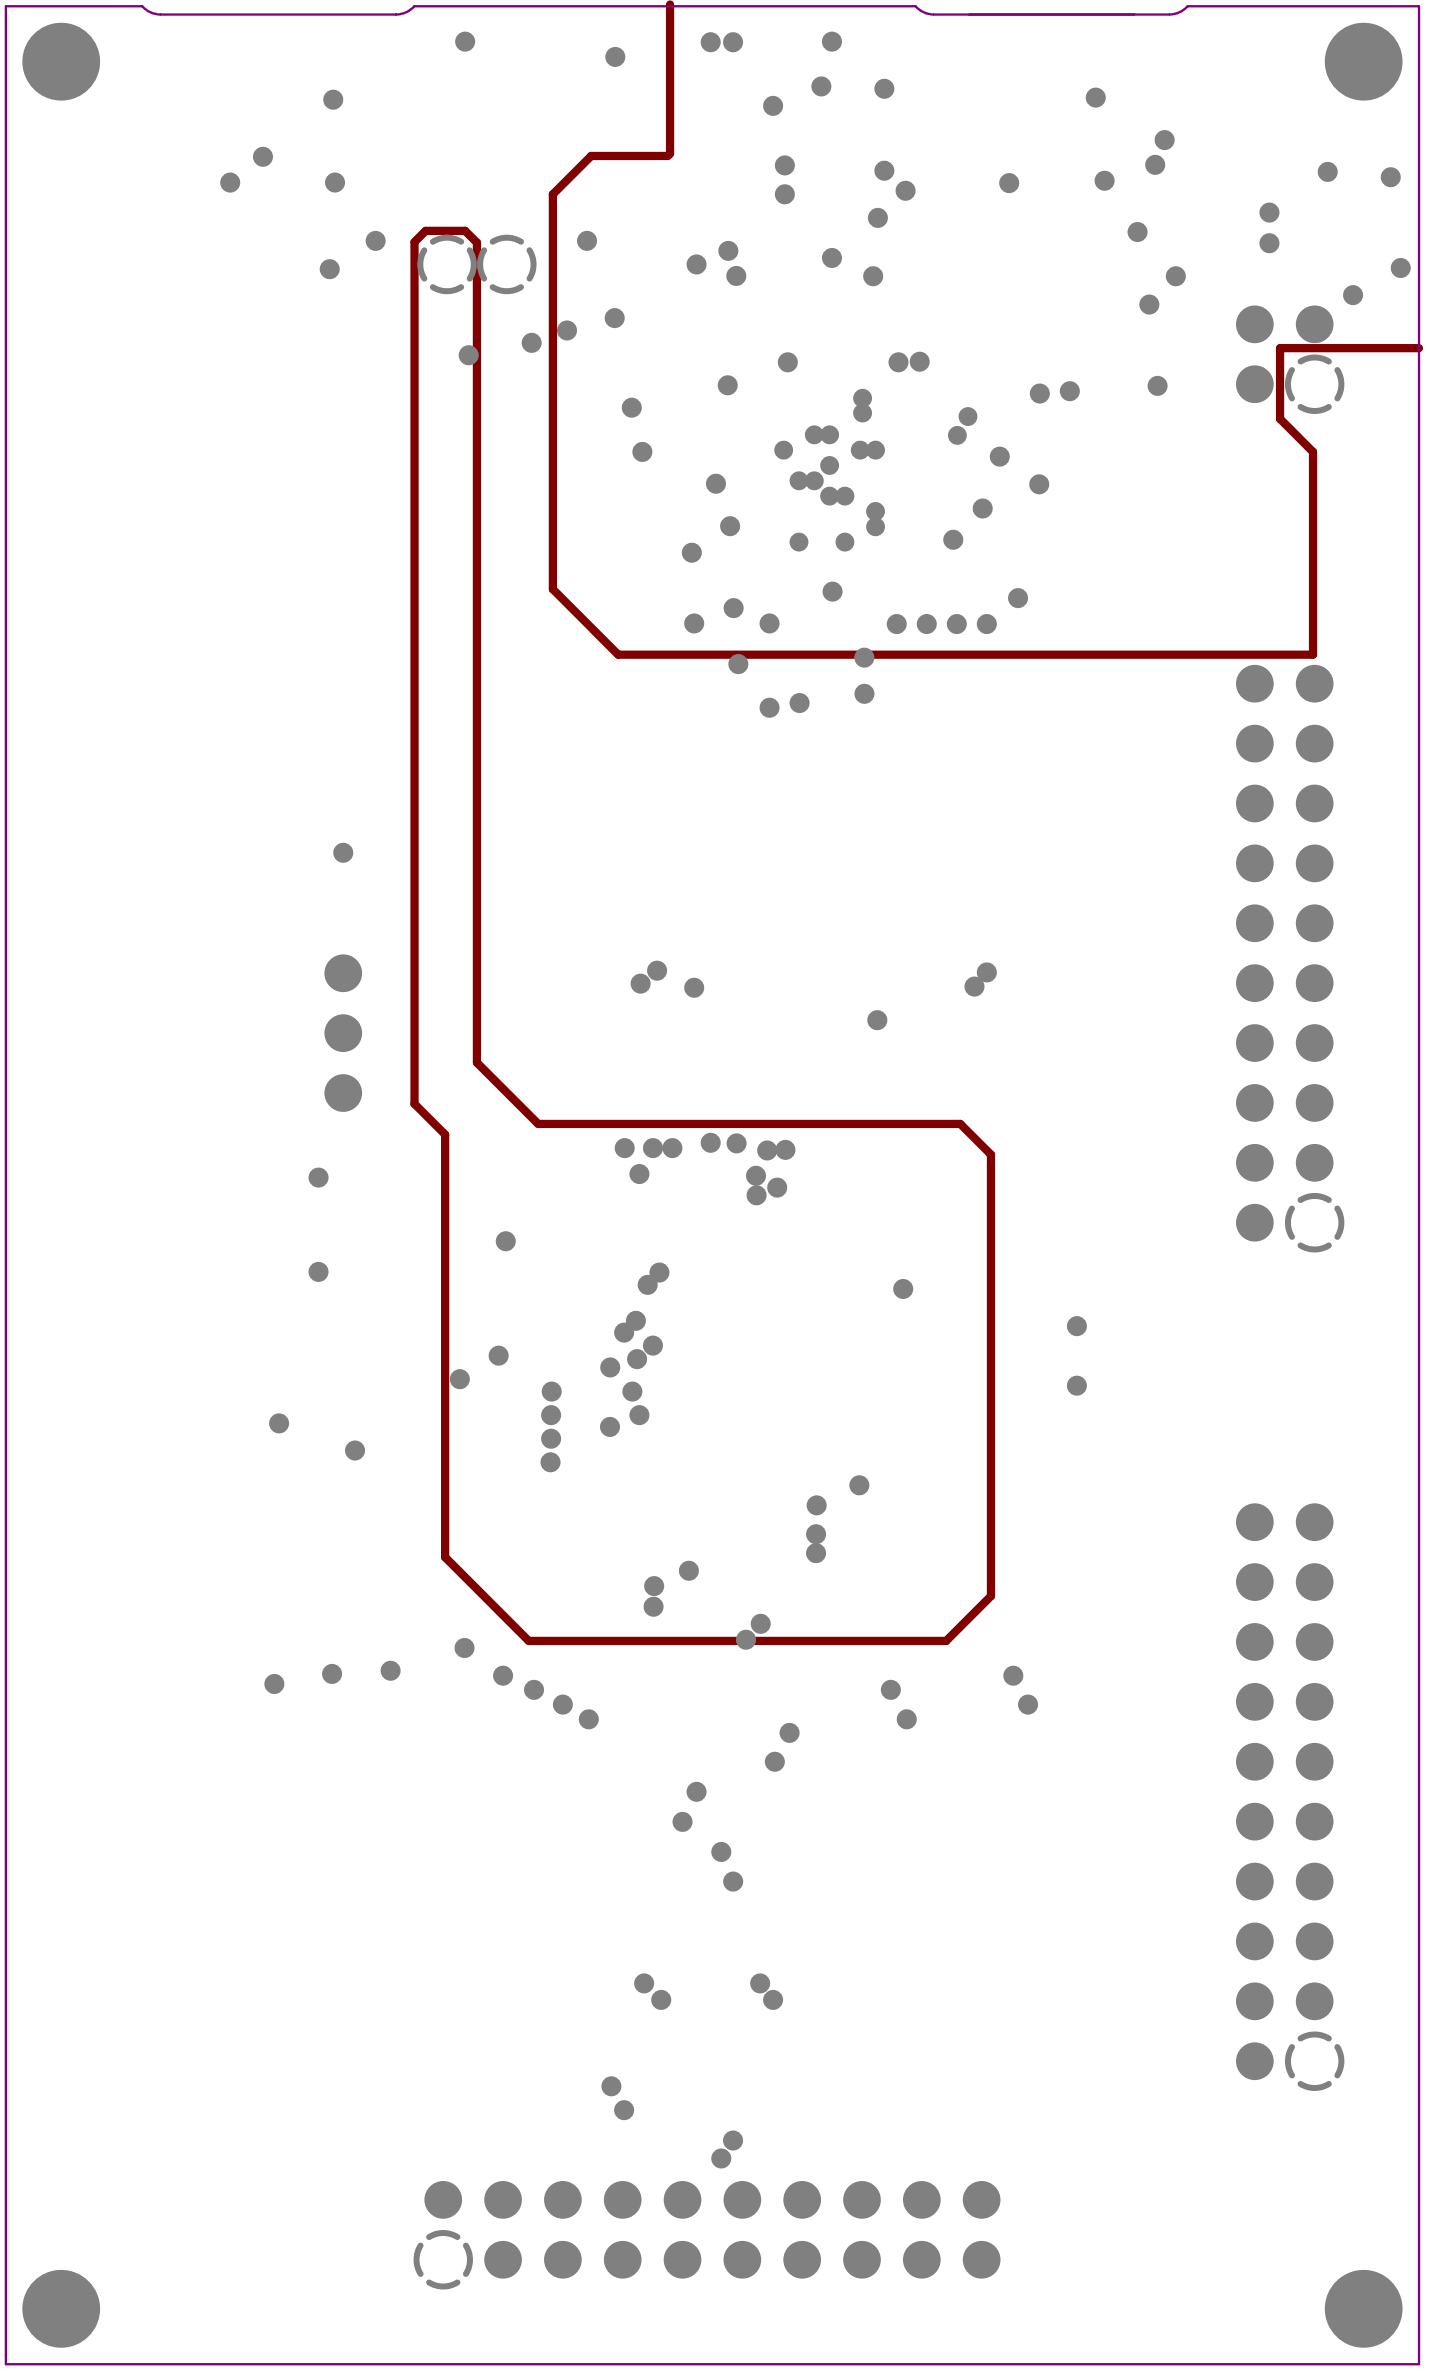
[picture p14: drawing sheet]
<svg xmlns="http://www.w3.org/2000/svg" width="101mm" height="168mm" viewBox="0 0 101 168" stroke-linecap="round" stroke-linejoin="round" font-family="sans-serif">
<path d="M30 16.3h2.8l.8 .8v57.9l4.4 4.3h29.8l2.1 2.2v31.1l-3.1 3.2h-29.5l-5.9-5.9v-29.9l-2.2-2.1v-60.8zM47.3 .3v10.5l-.2 .2h-5.4l-2.7 2.7v27.9l4.6 4.6h49v-14.3l-2.3-2.3v-5h9.8" fill="none" stroke="#800000" stroke-width=".58"/>
<g fill="#808080">
<circle cx="43.1" cy="147.2" r=".71"/>
<circle cx="23.4" cy="118.1" r=".71"/>
<circle cx="25.1" cy="102.3" r=".71"/>
<circle cx="19.4" cy="118.8" r=".71"/>
<circle cx="19.7" cy="100.4" r=".71"/>
<circle cx="50.9" cy="152.3" r=".71"/>
<circle cx="50.9" cy="130.7" r=".71"/>
<circle cx="32.8" cy="116.3" r=".71"/>
<circle cx="27.6" cy="117.9" r=".71"/>
<circle cx="33.1" cy="25.1" r=".71"/>
<circle cx="63.7" cy="90.9" r=".71"/>
<circle cx="23.6" cy="12.9" r=".71"/>
<circle cx="58.7" cy="18.2" r=".71"/>
<circle cx="54.8" cy="83.8" r=".71"/>
<circle cx="57.6" cy="109.6" r=".71"/>
<circle cx="45.1" cy="99.8" r=".71"/>
<circle cx="43.1" cy="96.5" r=".71"/>
<circle cx="44.9" cy="95.9" r=".71"/>
<circle cx="46.1" cy="94.9" r=".71"/>
<circle cx="44.9" cy="93.2" r=".71"/>
<circle cx="44" cy="94" r=".71"/>
<circle cx="44.6" cy="98.2" r=".71"/>
<circle cx="38.9" cy="98.2" r=".71"/>
<circle cx="61.8" cy="36.1" r=".67"/>
<circle cx="61.8" cy="37.2" r=".67"/>
<circle cx="69.3" cy="35.9" r=".71"/>
<circle cx="60.7" cy="31.8" r=".67"/>
<circle cx="61.8" cy="31.8" r=".67"/>
<circle cx="51.5" cy="37.1" r=".71"/>
<circle cx="37.5" cy="24.2" r=".71"/>
<circle cx="61.6" cy="19.5" r=".71"/>
<circle cx="40" cy="23.3" r=".71"/>
<circle cx="76" cy="93.6" r=".71"/>
<circle cx="76" cy="97.8" r=".71"/>
<circle cx="49" cy="69.7" r=".71"/>
<circle cx="46.4" cy="68.5" r=".71"/>
<circle cx="45.2" cy="69.4" r=".71"/>
<circle cx="55.4" cy="81.1" r=".71"/>
<circle cx="54.1" cy="81.2" r=".71"/>
<circle cx="24.2" cy="60.2" r=".71"/>
<circle cx="35.2" cy="95.7" r=".71"/>
<circle cx="61.9" cy="72" r=".71"/>
<circle cx="52.1" cy="46.9" r=".71"/>
<circle cx="56.4" cy="38.2" r=".67"/>
<circle cx="57.5" cy="33.9" r=".67"/>
<circle cx="57.5" cy="30.7" r=".67"/>
<circle cx="58.5" cy="30.7" r=".67"/>
<circle cx="46.5" cy="89.8" r=".71"/>
<circle cx="53.3" cy="83" r=".71"/>
<circle cx="45.7" cy="90.7" r=".71"/>
<circle cx="53.4" cy="84.3" r=".71"/>
<circle cx="52" cy="80.7" r=".71"/>
<circle cx="50.1" cy="80.6" r=".71"/>
<circle cx="45.1" cy="82.8" r=".71"/>
<circle cx="44.1" cy="81" r=".71"/>
<circle cx="46.1" cy="81" r=".71"/>
<circle cx="47.4" cy="81" r=".71"/>
<circle cx="53.6" cy="139.9" r=".71"/>
<circle cx="45.4" cy="139.9" r=".71"/>
<circle cx="46.7" cy="141.1" r=".71"/>
<circle cx="51.7" cy="132.8" r=".71"/>
<circle cx="63.9" cy="13.5" r=".71"/>
<circle cx="62.4" cy="6.3" r=".71"/>
<circle cx="62.4" cy="12" r=".71"/>
<circle cx="23.5" cy="7" r=".71"/>
<circle cx="16.2" cy="12.9" r=".71"/>
<circle cx="43" cy="100.7" r=".71"/>
<circle cx="48.2" cy="128.5" r=".71"/>
<circle cx="41.5" cy="121.3" r=".71"/>
<circle cx="39.7" cy="120.3" r=".71"/>
<circle cx="35.5" cy="118.2" r=".71"/>
<circle cx="61" cy="46.4" r=".71"/>
<circle cx="59.6" cy="38.2" r=".67"/>
<circle cx="38.9" cy="99.8" r=".71"/>
<circle cx="38.8" cy="103.2" r=".71"/>
<circle cx="98.8" cy="18.9" r=".71"/>
<circle cx="41.4" cy="17" r=".71"/>
<circle cx="51.3" cy="27.2" r=".71"/>
<circle cx="67.5" cy="30.7" r=".67"/>
<circle cx="59.6" cy="35" r=".67"/>
<circle cx="56.4" cy="33.9" r=".67"/>
<circle cx="58.5" cy="32.8" r=".67"/>
<circle cx="69.6" cy="44" r=".71"/>
<circle cx="49" cy="44" r=".71"/>
<circle cx="54.3" cy="44" r=".71"/>
<circle cx="67.5" cy="44" r=".71"/>
<circle cx="65.4" cy="44" r=".71"/>
<circle cx="63.3" cy="44" r=".71"/>
<circle cx="45.3" cy="31.9" r=".71"/>
<circle cx="60.9" cy="28.1" r=".67"/>
<circle cx="60.9" cy="29.1" r=".67"/>
<circle cx="55.6" cy="25.6" r=".71"/>
<circle cx="58.7" cy="41.7" r=".71"/>
<circle cx="48.8" cy="39" r=".71"/>
<circle cx="63.4" cy="25.6" r=".71"/>
<circle cx="80.3" cy="16.4" r=".71"/>
<circle cx="73.3" cy="34.2" r=".71"/>
<circle cx="98.1" cy="12.5" r=".71"/>
<circle cx="89.6" cy="15" r=".71"/>
<circle cx="89.6" cy="17.2" r=".71"/>
<circle cx="95.5" cy="20.8" r=".71"/>
<circle cx="55.4" cy="13.7" r=".71"/>
<circle cx="55.4" cy="11.7" r=".71"/>
<circle cx="54.5" cy="7.5" r=".71"/>
<circle cx="58" cy="6.1" r=".71"/>
<circle cx="83" cy="19.5" r=".71"/>
<circle cx="50.1" cy="3" r=".71"/>
<circle cx="58.7" cy="2.9" r=".71"/>
<circle cx="43.4" cy="4" r=".71"/>
<circle cx="82.2" cy="9.9" r=".71"/>
<circle cx="71.2" cy="12.9" r=".71"/>
<circle cx="81.5" cy="11.6" r=".71"/>
<circle cx="32.8" cy="2.9" r=".71"/>
<circle cx="81.7" cy="27.2" r=".71"/>
<circle cx="81.1" cy="21.5" r=".71"/>
<circle cx="58.5" cy="35" r=".67"/>
<circle cx="55.3" cy="31.8" r=".67"/>
<circle cx="93.7" cy="12.1" r=".71"/>
<circle cx="70.5" cy="32.2" r=".71"/>
<circle cx="77.3" cy="6.9" r=".71"/>
<circle cx="35.7" cy="87.6" r=".71"/>
<circle cx="50.5" cy="34.1" r=".71"/>
<circle cx="77.9" cy="12.8" r=".71"/>
<circle cx="32.4" cy="97.3" r=".71"/>
<circle cx="51.7" cy="3" r=".71"/>
<circle cx="71.8" cy="42.2" r=".71"/>
<circle cx="68.3" cy="29.4" r=".67"/>
<circle cx="38.9" cy="101.5" r=".71"/>
<circle cx="54.7" cy="124.3" r=".71"/>
<circle cx="71.5" cy="118.2" r=".71"/>
<circle cx="72.5" cy="120.3" r=".71"/>
<circle cx="64" cy="121.3" r=".71"/>
<circle cx="55.7" cy="122.3" r=".71"/>
<circle cx="37.7" cy="119.2" r=".71"/>
<circle cx="62.9" cy="119.2" r=".71"/>
<circle cx="22.5" cy="83.1" r=".71"/>
<circle cx="22.5" cy="89.7" r=".71"/>
<circle cx="49.1" cy="126.4" r=".71"/>
<circle cx="51.8" cy="42.9" r=".71"/>
<circle cx="57.6" cy="106.2" r=".71"/>
<circle cx="69.6" cy="68.6" r=".71"/>
<circle cx="68.8" cy="69.6" r=".71"/>
<circle cx="54.5" cy="141.1" r=".71"/>
<circle cx="51.7" cy="151" r=".71"/>
<circle cx="44" cy="148.9" r=".71"/>
<circle cx="44.6" cy="28.8" r=".71"/>
<circle cx="57.6" cy="108.2" r=".71"/>
<circle cx="54.3" cy="49.9" r=".71"/>
<circle cx="56.4" cy="49.6" r=".71"/>
<circle cx="67.3" cy="38.1" r=".71"/>
<circle cx="18.6" cy="11.1" r=".71"/>
<circle cx="73.4" cy="27.8" r=".71"/>
<circle cx="64.9" cy="25.5" r=".71"/>
<circle cx="75.5" cy="27.6" r=".71"/>
<circle cx="61.9" cy="15.4" r=".71"/>
<circle cx="43.4" cy="22.4" r=".71"/>
<circle cx="51.9" cy="19.5" r=".71"/>
<circle cx="51.4" cy="17.7" r=".71"/>
<circle cx="49.1" cy="18.7" r=".71"/>
<circle cx="23.3" cy="19" r=".71"/>
<circle cx="26.5" cy="17" r=".71"/>
<circle cx="48.6" cy="110.8" r=".71"/>
<circle cx="46.2" cy="111.9" r=".71"/>
<circle cx="46.1" cy="113.4" r=".71"/>
<circle cx="53.7" cy="114.6" r=".71"/>
<circle cx="52.6" cy="115.7" r=".71"/>
<circle cx="60.6" cy="104.8" r=".71"/>
<circle cx="61" cy="49" r=".71"/>
<circle cx="24.2" cy="68.7" r="1.33"/>
<circle cx="88.5" cy="132.8" r="1.33"/>
<circle cx="88.5" cy="115.9" r="1.33"/>
<circle cx="88.5" cy="82" r="1.33"/>
<circle cx="88.5" cy="65.1" r="1.33"/>
<circle cx="88.5" cy="48.2" r="1.33"/>
<circle cx="4.3" cy="162.9" r="2.74"/>
<circle cx="4.3" cy="4.4" r="2.74"/>
<circle cx="24.2" cy="77.1" r="1.33"/>
<circle cx="24.2" cy="72.9" r="1.33"/>
<circle cx="35.5" cy="155.2" r="1.33"/>
<circle cx="31.3" cy="155.2" r="1.33"/>
</g>
<path d="M29.9 17.7a1.89 1.89 0 0 0 0 2M30.5 17.1a1.88 1.88 0 0 1 2 0M33.1 17.7a1.89 1.89 0 0 1 0 2M34.2 17.7a1.89 1.89 0 0 0 0 2M34.8 17.1a1.88 1.88 0 0 1 2 0M37.4 17.7a1.89 1.89 0 0 1 0 2M30.5 20.3a1.88 1.88 0 0 0 2 0M34.8 20.3a1.88 1.88 0 0 0 2 0" fill="none" stroke="#808080" stroke-width=".42"/>
<g fill="#808080">
<circle cx="48.2" cy="155.2" r="1.33"/>
<circle cx="43.9" cy="155.2" r="1.33"/>
<circle cx="56.6" cy="155.2" r="1.33"/>
<circle cx="60.8" cy="155.2" r="1.33"/>
<circle cx="65" cy="155.2" r="1.33"/>
<circle cx="69.3" cy="155.2" r="1.33"/>
<circle cx="88.5" cy="141.2" r="1.33"/>
<circle cx="88.5" cy="137" r="1.33"/>
<circle cx="88.5" cy="124.3" r="1.33"/>
<circle cx="88.5" cy="128.5" r="1.33"/>
<circle cx="88.5" cy="111.6" r="1.33"/>
<circle cx="88.5" cy="107.4" r="1.33"/>
<circle cx="88.5" cy="86.3" r="1.33"/>
<circle cx="88.5" cy="73.6" r="1.33"/>
<circle cx="88.5" cy="69.4" r="1.33"/>
<circle cx="88.5" cy="56.7" r="1.33"/>
<circle cx="88.5" cy="60.9" r="1.33"/>
<circle cx="88.5" cy="27.1" r="1.33"/>
<circle cx="88.5" cy="22.9" r="1.33"/>
</g>
<path d="M29.7 158.4a1.89 1.89 0 0 0 0 2M30.3 157.8a1.88 1.88 0 0 1 2 0M32.9 158.4a1.89 1.89 0 0 1 0 2M30.3 161a1.88 1.88 0 0 0 2 0" fill="none" stroke="#808080" stroke-width=".42"/>
<g fill="#808080">
<circle cx="35.5" cy="159.4" r="1.33"/>
<circle cx="48.2" cy="159.4" r="1.33"/>
<circle cx="43.9" cy="159.4" r="1.33"/>
<circle cx="56.6" cy="159.4" r="1.33"/>
<circle cx="60.8" cy="159.4" r="1.33"/>
<circle cx="65" cy="159.4" r="1.33"/>
<circle cx="69.3" cy="159.4" r="1.33"/>
<circle cx="88.5" cy="120.1" r="1.33"/>
<circle cx="88.5" cy="145.4" r="1.33"/>
<circle cx="88.5" cy="77.8" r="1.33"/>
<circle cx="88.5" cy="52.5" r="1.33"/>
<circle cx="92.8" cy="132.8" r="1.33"/>
<circle cx="92.8" cy="115.9" r="1.33"/>
<circle cx="92.8" cy="82" r="1.33"/>
<circle cx="92.8" cy="65.1" r="1.33"/>
<circle cx="92.8" cy="48.2" r="1.33"/>
<circle cx="39.7" cy="155.2" r="1.33"/>
<circle cx="52.4" cy="155.2" r="1.33"/>
<circle cx="96.2" cy="162.9" r="2.74"/>
<circle cx="92.8" cy="141.2" r="1.33"/>
<circle cx="92.8" cy="137" r="1.33"/>
<circle cx="92.8" cy="124.3" r="1.33"/>
<circle cx="92.8" cy="128.5" r="1.33"/>
<circle cx="92.8" cy="107.4" r="1.33"/>
<circle cx="92.8" cy="111.6" r="1.33"/>
</g>
<path d="M91.2 85.3a1.89 1.89 0 0 0 0 2M91.8 84.7a1.88 1.88 0 0 1 2 0M91.8 87.9a1.88 1.88 0 0 0 2 0M94.4 85.3a1.89 1.89 0 0 1 0 2" fill="none" stroke="#808080" stroke-width=".42"/>
<g fill="#808080">
<circle cx="92.8" cy="73.6" r="1.33"/>
<circle cx="92.8" cy="69.4" r="1.33"/>
<circle cx="92.8" cy="56.7" r="1.33"/>
<circle cx="92.8" cy="60.9" r="1.33"/>
</g>
<path d="M91.2 26.1a1.89 1.89 0 0 0 0 2M91.8 25.5a1.88 1.88 0 0 1 2 0M91.8 28.7a1.88 1.88 0 0 0 2 0M94.4 26.1a1.89 1.89 0 0 1 0 2" fill="none" stroke="#808080" stroke-width=".42"/>
<g fill="#808080">
<circle cx="92.8" cy="22.9" r="1.33"/>
<circle cx="96.2" cy="4.4" r="2.74"/>
<circle cx="39.7" cy="159.4" r="1.33"/>
<circle cx="52.4" cy="159.4" r="1.33"/>
<circle cx="92.8" cy="120.1" r="1.33"/>
</g>
<path d="M91.2 144.4a1.89 1.89 0 0 0 0 2M91.8 143.8a1.88 1.88 0 0 1 2 0M91.8 147a1.88 1.88 0 0 0 2 0M94.4 144.4a1.89 1.89 0 0 1 0 2" fill="none" stroke="#808080" stroke-width=".42"/>
<g fill="#808080">
<circle cx="92.8" cy="77.8" r="1.33"/>
<circle cx="92.8" cy="52.5" r="1.33"/>
</g>
<path d="M.4 .4h9.6a1.72 1.72 0 0 0 1.3 .6h16.6a1.72 1.72 0 0 0 1.3-.6h35.4a1.72 1.72 0 0 0 1.3 .6h16.6a1.72 1.72 0 0 0 1.3-.6h16.3v166.4h-99.7z" fill="none" stroke="#800080" stroke-width=".17"/>
</svg>
